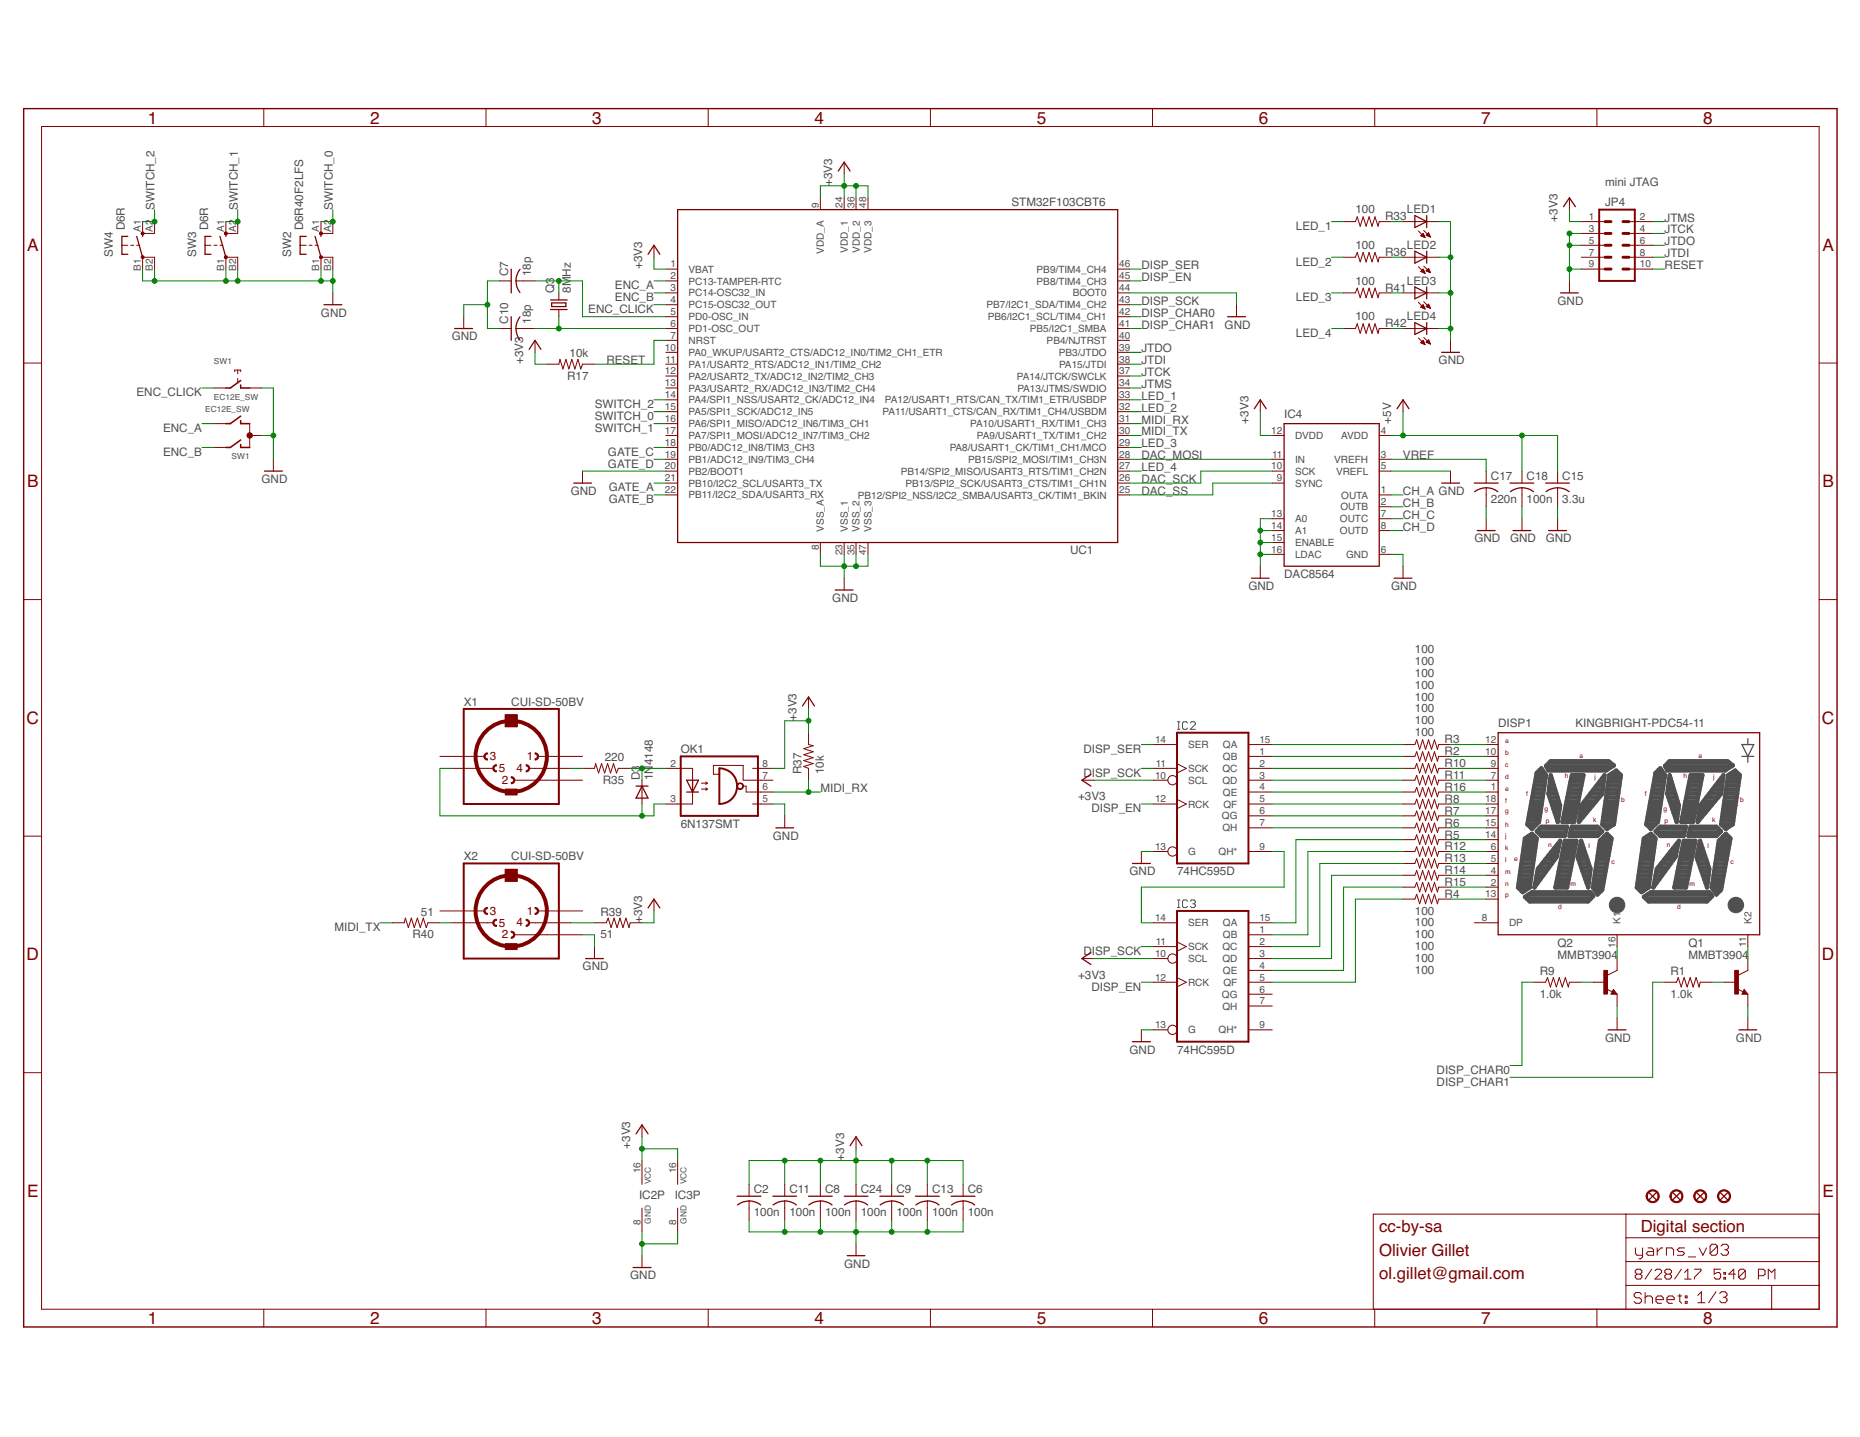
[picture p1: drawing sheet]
<svg xmlns="http://www.w3.org/2000/svg" width="279mm" height="216mm" viewBox="0 0 279 216" stroke-linecap="round" stroke-linejoin="round" font-family="sans-serif">
<defs><g id="words">
<g font-size="2.6" fill="#800000">
<text x="22.2" y="18.6">1</text>
<text x="55.6" y="18.6">2</text>
<text x="89" y="18.6">3</text>
<text x="122.3" y="18.6">4</text>
<text x="155.7" y="18.6">5</text>
<text x="189.1" y="18.6">6</text>
<text x="222.5" y="18.6">7</text>
<text x="255.9" y="18.6">8</text>
<text x="4.1" y="37.7">A</text>
<text x="273.8" y="37.7">A</text>
<text x="4.1" y="73.2">B</text>
<text x="273.8" y="73.2">B</text>
<text x="4" y="108.8">C</text>
<text x="273.7" y="108.8">C</text>
<text x="4" y="144.3">D</text>
<text x="273.7" y="144.3">D</text>
<text x="4.1" y="179.8">E</text>
<text x="273.8" y="179.8">E</text>
<text x="22.2" y="198.9">1</text>
<text x="55.6" y="198.9">2</text>
<text x="89" y="198.9">3</text>
<text x="122.3" y="198.9">4</text>
<text x="155.7" y="198.9">5</text>
<text x="189.1" y="198.9">6</text>
<text x="222.5" y="198.9">7</text>
<text x="255.9" y="198.9">8</text>
</g>
<g font-size="2.5" fill="#800000">
<text x="207.2" y="185.1">cc-by-sa</text>
<text x="246.5" y="185.1">Digital section</text>
<text x="207.2" y="188.7">Olivier Gillet</text>
<text x="207.2" y="192.2">ol.gillet@gmail.com</text>
</g>
<g font-size="1.8" fill="#505050">
<text x="125" y="27.9" transform="rotate(-90 125 27.9)">+3V3</text>
<text x="241.1" y="27.9">mini JTAG</text>
<text x="18.7" y="34.6" transform="rotate(-90 18.7 34.6)">D6R</text>
<text x="23.2" y="31.5" transform="rotate(-90 23.2 31.5)">SWITCH_2</text>
<text x="31.3" y="34.6" transform="rotate(-90 31.3 34.6)">D6R</text>
<text x="35.7" y="31.5" transform="rotate(-90 35.7 31.5)">SWITCH_1</text>
<text x="45.5" y="34.6" transform="rotate(-90 45.5 34.6)">D6R40F2LFS</text>
<text x="50" y="31.5" transform="rotate(-90 50 31.5)">SWITCH_0</text>
<text x="151.9" y="31">STM32F103CBT6</text>
<text x="194.7" y="34.5">LED_1</text>
<text x="203.6" y="32">100</text>
<text x="208.1" y="33.1">R33</text>
<text x="211.3" y="32">LED1</text>
<text x="234" y="33.3" transform="rotate(-90 234 33.3)">+3V3</text>
<text x="241.1" y="31">JP4</text>
<text x="250" y="35.1">JTCK</text>
<text x="250" y="33.3">JTMS</text>
<text x="17" y="38.6" transform="rotate(-90 17 38.6)">SW4</text>
<text x="29.5" y="38.6" transform="rotate(-90 29.5 38.6)">SW3</text>
<text x="43.8" y="38.6" transform="rotate(-90 43.8 38.6)">SW2</text>
<text x="76.3" y="41.5" transform="rotate(-90 76.3 41.5)">C7</text>
<text x="79.7" y="41.5" transform="rotate(-90 79.7 41.5)">18p</text>
<text x="96.4" y="40.4" transform="rotate(-90 96.4 40.4)">+3V3</text>
<text x="171.5" y="40.4">DISP_SER</text>
<text x="194.7" y="39.9">LED_2</text>
<text x="203.6" y="37.4">100</text>
<text x="208.1" y="38.5">R36</text>
<text x="211.3" y="37.4">LED2</text>
<text x="250" y="40.4">RESET</text>
<text x="250" y="38.6">JTDI</text>
<text x="250" y="36.9">JTDO</text>
<text x="48.2" y="47.6">GND</text>
<text x="83.2" y="44" transform="rotate(-90 83.2 44)">Q3</text>
<text x="85.7" y="44" transform="rotate(-90 85.7 44)">8MHz</text>
<text x="88.4" y="47">ENC_CLICK</text>
<text x="92.4" y="43.5">ENC_A</text>
<text x="92.4" y="45.2">ENC_B</text>
<text x="171.5" y="45.8">DISP_SCK</text>
<text x="171.5" y="42.2">DISP_EN</text>
<text x="171.5" y="47.6">DISP_CHAR0</text>
<text x="194.7" y="45.2">LED_3</text>
<text x="203.6" y="42.8">100</text>
<text x="208.1" y="43.8">R41</text>
<text x="211.3" y="42.7">LED3</text>
<text x="234" y="45.8">GND</text>
<text x="67.9" y="51.1">GND</text>
<text x="76.3" y="48.6" transform="rotate(-90 76.3 48.6)">C10</text>
<text x="79.7" y="48.6" transform="rotate(-90 79.7 48.6)">18p</text>
<text x="85.6" y="53.6">10k</text>
<text x="171.5" y="49.4">DISP_CHAR1</text>
<text x="171.5" y="52.9">JTDO</text>
<text x="184" y="49.4">GND</text>
<text x="194.7" y="50.6">LED_4</text>
<text x="203.6" y="48.1">100</text>
<text x="208.1" y="49.2">R42</text>
<text x="211.3" y="48.1">LED4</text>
<text x="20.5" y="59.5">ENC_CLICK</text>
<text x="78.6" y="54.7" transform="rotate(-90 78.6 54.7)">+3V3</text>
<text x="85.2" y="57">R17</text>
<text x="91.1" y="54.7">RESET</text>
<text x="171.5" y="54.7">JTDI</text>
<text x="171.5" y="56.5">JTCK</text>
<text x="171.5" y="58.3">JTMS</text>
<text x="216.1" y="54.7">GND</text>
<text x="24.5" y="64.9">ENC_A</text>
<text x="89.3" y="61.3">SWITCH_2</text>
<text x="89.3" y="64.9">SWITCH_1</text>
<text x="89.3" y="63.1">SWITCH_0</text>
<text x="171.5" y="63.6">MIDI_RX</text>
<text x="171.5" y="65.4">MIDI_TX</text>
<text x="171.5" y="61.9">LED_2</text>
<text x="171.5" y="60.1">LED_1</text>
<text x="187.5" y="63.6" transform="rotate(-90 187.5 63.6)">+3V3</text>
<text x="192.9" y="62.8">IC4</text>
<text x="209" y="63.6" transform="rotate(-90 209 63.6)">+5V</text>
<text x="24.5" y="68.5">ENC_B</text>
<text x="91.3" y="68.5">GATE_C</text>
<text x="91.3" y="70.3">GATE_D</text>
<text x="171.5" y="69">DAC_MOSI</text>
<text x="171.5" y="70.8">LED_4</text>
<text x="171.5" y="67.2">LED_3</text>
<text x="210.8" y="69">VREF</text>
<text x="39.3" y="72.6">GND</text>
<text x="85.7" y="74.4">GND</text>
<text x="91.4" y="73.8">GATE_A</text>
<text x="91.4" y="75.6">GATE_B</text>
<text x="171.5" y="74.4">DAC_SS</text>
<text x="171.5" y="72.6">DAC_SCK</text>
<text x="210.8" y="74.4">CH_A GND</text>
<text x="210.8" y="76.1">CH_B</text>
<text x="210.8" y="77.9">CH_C</text>
<text x="224" y="75.5">220n</text>
<text x="224" y="72.1">C17</text>
<text x="229.3" y="75.5">100n</text>
<text x="229.3" y="72.1">C18</text>
<text x="234.7" y="75.5">3.3u</text>
<text x="234.7" y="72.1">C15</text>
<text x="160.7" y="83.3">UC1</text>
<text x="210.8" y="79.7">CH_D</text>
<text x="221.5" y="81.5">GND</text>
<text x="226.8" y="81.5">GND</text>
<text x="232.2" y="81.5">GND</text>
<text x="187.5" y="88.6">GND</text>
<text x="192.9" y="86.9">DAC8564</text>
<text x="209" y="88.6">GND</text>
<text x="125" y="90.4">GND</text>
<text x="212.5" y="101.7">100</text>
<text x="212.5" y="99.9">100</text>
<text x="212.5" y="98.1">100</text>
<text x="69.7" y="106.1">X1</text>
<text x="76.8" y="106.1">CUI-SD-50BV</text>
<text x="212.5" y="107">100</text>
<text x="212.5" y="105.3">100</text>
<text x="212.5" y="103.5">100</text>
<text x="102.2" y="113.2">OK1</text>
<text x="119.7" y="108.3" transform="rotate(-90 119.7 108.3)">+3V3</text>
<text x="162.8" y="113.1">DISP_SER</text>
<text x="212.5" y="110.6">100</text>
<text x="212.5" y="108.8">100</text>
<text x="217" y="111.7">R3</text>
<text x="217" y="113.5">R2</text>
<text x="225" y="109.2">DISP1</text>
<text x="236.6" y="109.2">KINGBRIGHT-PDC54-11</text>
<text x="90.5" y="117.7">R35</text>
<text x="90.8" y="114.4">220</text>
<text x="96.1" y="117.2" transform="rotate(-90 96.1 117.2)">D3</text>
<text x="98.1" y="117.2" transform="rotate(-90 98.1 117.2)">1N</text>
<text x="98.1" y="115" transform="rotate(-90 98.1 115)">4148</text>
<text x="120.4" y="116.3" transform="rotate(-90 120.4 116.3)">R37</text>
<text x="123.2" y="119">MIDI_RX</text>
<text x="123.8" y="116.3" transform="rotate(-90 123.8 116.3)">10k</text>
<text x="162.8" y="116.7">DISP_SCK</text>
<text x="217" y="115.3">R10</text>
<text x="217" y="117.1">R11</text>
<text x="217" y="118.8">R16</text>
<text x="102.2" y="124.4">6N137SMT</text>
<text x="162" y="120.3">+3V3</text>
<text x="163.9" y="122">DISP_EN</text>
<text x="217" y="120.6">R8</text>
<text x="217" y="122.4">R7</text>
<text x="217" y="124.2">R6</text>
<text x="217" y="126">R5</text>
<text x="69.7" y="129.3">X2</text>
<text x="76.8" y="129.3">CUI-SD-50BV</text>
<text x="116.1" y="126.2">GND</text>
<text x="169.7" y="131.5">GND</text>
<text x="176.8" y="131.5">74HC595D</text>
<text x="217" y="127.8">R12</text>
<text x="217" y="129.6">R13</text>
<text x="217" y="131.3">R14</text>
<text x="63.2" y="137.6">51</text>
<text x="90.2" y="137.6">R39</text>
<text x="212.5" y="137.4">100</text>
<text x="217" y="133.1">R15</text>
<text x="217" y="134.9">R4</text>
<text x="50.2" y="139.9">MIDI_TX</text>
<text x="62" y="141">R40</text>
<text x="90.2" y="141">51</text>
<text x="96.4" y="138.7" transform="rotate(-90 96.4 138.7)">+3V3</text>
<text x="162.8" y="143.5">DISP_SCK</text>
<text x="212.5" y="141">100</text>
<text x="212.5" y="139.2">100</text>
<text x="212.5" y="142.8">100</text>
<text x="234" y="142.2">Q2</text>
<text x="253.6" y="142.2">Q1</text>
<text x="87.5" y="145.8">GND</text>
<text x="162" y="147">+3V3</text>
<text x="163.9" y="148.8">DISP_EN</text>
<text x="212.5" y="146.3">100</text>
<text x="212.5" y="144.5">100</text>
<text x="231.3" y="149.9">1.0k</text>
<text x="231.3" y="146.5">R9</text>
<text x="234" y="144">MMBT3904</text>
<text x="250.9" y="149.9">1.0k</text>
<text x="250.9" y="146.5">R1</text>
<text x="253.6" y="144">MMBT3904</text>
<text x="169.7" y="158.3">GND</text>
<text x="176.8" y="158.3">74HC595D</text>
<text x="215.8" y="161.3">DISP_CHAR0</text>
<text x="241.1" y="156.5">GND</text>
<text x="260.8" y="156.5">GND</text>
<text x="215.8" y="163.1">DISP_CHAR1</text>
<text x="94.7" y="172.6" transform="rotate(-90 94.7 172.6)">+3V3</text>
<text x="113.2" y="179.3">C2</text>
<text x="118.6" y="179.3">C11</text>
<text x="123.9" y="179.3">C8</text>
<text x="126.8" y="174.4" transform="rotate(-90 126.8 174.4)">+3V3</text>
<text x="129.3" y="179.3">C24</text>
<text x="134.7" y="179.3">C9</text>
<text x="140" y="179.3">C13</text>
<text x="145.4" y="179.3">C6</text>
<text x="96" y="180.2">IC2P</text>
<text x="101.4" y="180.2">IC3P</text>
<text x="113.2" y="182.7">100n</text>
<text x="118.6" y="182.7">100n</text>
<text x="123.9" y="182.7">100n</text>
<text x="129.3" y="182.7">100n</text>
<text x="134.7" y="182.7">100n</text>
<text x="140" y="182.7">100n</text>
<text x="145.4" y="182.7">100n</text>
<text x="126.8" y="190.4">GND</text>
<text x="94.7" y="192.2">GND</text>
</g>
<g font-size="1.8" fill="#800000">
<text x="73.6" y="114.2">3</text>
<text x="74.9" y="116.1">5</text>
<text x="75.4" y="117.8">2</text>
<text x="77.6" y="116">4</text>
<text x="79.1" y="114.2">1</text>
<text x="73.6" y="137.4">3</text>
<text x="79.1" y="137.4">1</text>
<text x="74.9" y="139.3">5</text>
<text x="75.4" y="141">2</text>
<text x="77.6" y="139.2">4</text>
</g>
<g font-size="1.5" fill="#505050">
<text x="21.2" y="34.8" transform="rotate(-90 21.2 34.8)">A1</text>
<text x="23" y="34.8" transform="rotate(-90 23 34.8)">A2</text>
<text x="33.7" y="34.8" transform="rotate(-90 33.7 34.8)">A1</text>
<text x="35.5" y="34.8" transform="rotate(-90 35.5 34.8)">A2</text>
<text x="48" y="34.8" transform="rotate(-90 48 34.8)">A1</text>
<text x="49.8" y="34.8" transform="rotate(-90 49.8 34.8)">A2</text>
<text x="123" y="31.2" transform="rotate(-90 123 31.2)">9</text>
<text x="126.6" y="31.2" transform="rotate(-90 126.6 31.2)">24</text>
<text x="128.3" y="31.2" transform="rotate(-90 128.3 31.2)">36</text>
<text x="130.1" y="31.2" transform="rotate(-90 130.1 31.2)">48</text>
<text x="238.6" y="34.8">3</text>
<text x="238.6" y="33">1</text>
<text x="246.3" y="34.8">4</text>
<text x="246.3" y="33">2</text>
<text x="21.2" y="40.7" transform="rotate(-90 21.2 40.7)">B1</text>
<text x="23" y="40.7" transform="rotate(-90 23 40.7)">B2</text>
<text x="33.7" y="40.7" transform="rotate(-90 33.7 40.7)">B1</text>
<text x="35.5" y="40.7" transform="rotate(-90 35.5 40.7)">B2</text>
<text x="48" y="40.7" transform="rotate(-90 48 40.7)">B1</text>
<text x="49.8" y="40.7" transform="rotate(-90 49.8 40.7)">B2</text>
<text x="100.7" y="40.2">1</text>
<text x="100.7" y="42">2</text>
<text x="103.4" y="41">VBAT</text>
<text x="123.8" y="38.2" transform="rotate(-90 123.8 38.2)">VDD_A</text>
<text x="127.3" y="38" transform="rotate(-90 127.3 38)">VDD_1</text>
<text x="129.1" y="38" transform="rotate(-90 129.1 38)">VDD_2</text>
<text x="130.9" y="38" transform="rotate(-90 130.9 38)">VDD_3</text>
<text x="155.7" y="41">PB9/TIM4_CH4</text>
<text x="168.1" y="40.2">46</text>
<text x="168.1" y="42">45</text>
<text x="238.6" y="40.2">9</text>
<text x="238.6" y="38.4">7</text>
<text x="238.6" y="36.6">5</text>
<text x="246.3" y="40.2">10</text>
<text x="246.3" y="38.4">8</text>
<text x="246.3" y="36.6">6</text>
<text x="100.7" y="43.8">3</text>
<text x="100.7" y="45.5">4</text>
<text x="100.7" y="47.3">5</text>
<text x="103.4" y="42.8">PC13-TAMPER-RTC</text>
<text x="103.4" y="44.5">PC14-OSC32_IN</text>
<text x="103.4" y="46.3">PC15-OSC32_OUT</text>
<text x="148.2" y="46.3">PB7/I2C1_SDA/TIM4_CH2</text>
<text x="155.7" y="42.8">PB8/TIM4_CH3</text>
<text x="161.1" y="44.5">BOOT0</text>
<text x="168.1" y="45.5">43</text>
<text x="168.1" y="47.3">42</text>
<text x="168.1" y="43.8">44</text>
<text x="99.9" y="52.7">10</text>
<text x="100.7" y="49.1">6</text>
<text x="100.7" y="50.9">7</text>
<text x="103.4" y="53.5">PA0_WKUP/USART2_CTS/ADC12_IN0/TIM2_CH1_ETR</text>
<text x="103.4" y="49.9">PD1-OSC_OUT</text>
<text x="103.4" y="51.7">NRST</text>
<text x="103.4" y="48.1">PD0-OSC_IN</text>
<text x="148.4" y="48.1">PB6/I2C1_SCL/TIM4_CH1</text>
<text x="154.7" y="49.9">PB5/I2C1_SMBA</text>
<text x="157.2" y="51.7">PB4/NJTRST</text>
<text x="159.1" y="53.5">PB3/JTDO</text>
<text x="168.1" y="49.1">41</text>
<text x="168.1" y="50.9">40</text>
<text x="168.1" y="52.7">39</text>
<text x="99.9" y="56.3">12</text>
<text x="99.9" y="58">13</text>
<text x="99.9" y="59.8">14</text>
<text x="100" y="54.5">11</text>
<text x="103.4" y="55.3">PA1/USART2_RTS/ADC12_IN1/TIM2_CH2</text>
<text x="103.4" y="57">PA2/USART2_TX/ADC12_IN2/TIM2_CH3</text>
<text x="103.4" y="58.8">PA3/USART2_RX/ADC12_IN3/TIM2_CH4</text>
<text x="152.7" y="57">PA14/JTCK/SWCLK</text>
<text x="152.8" y="58.8">PA13/JTMS/SWDIO</text>
<text x="159.1" y="55.3">PA15/JTDI</text>
<text x="168.1" y="54.5">38</text>
<text x="168.1" y="59.8">33</text>
<text x="168.1" y="58">34</text>
<text x="168.1" y="56.3">37</text>
<text x="99.9" y="63.4">16</text>
<text x="99.9" y="65.2">17</text>
<text x="99.9" y="61.6">15</text>
<text x="103.4" y="64.2">PA6/SPI1_MISO/ADC12_IN6/TIM3_CH1</text>
<text x="103.4" y="66">PA7/SPI1_MOSI/ADC12_IN7/TIM3_CH2</text>
<text x="103.4" y="60.6">PA4/SPI1_NSS/USART2_CK/ADC12_IN4</text>
<text x="103.4" y="62.4">PA5/SPI1_SCK/ADC12_IN5</text>
<text x="132.6" y="62.4">PA11/USART1_CTS/CAN_RX/TIM1_CH4/USBDM</text>
<text x="132.9" y="60.6">PA12/USART1_RTS/CAN_TX/TIM1_ETR/USBDP</text>
<text x="145.8" y="64.2">PA10/USART1_RX/TIM1_CH3</text>
<text x="146.7" y="66">PA9/USART1_TX/TIM1_CH2</text>
<text x="168.1" y="61.6">32</text>
<text x="168.1" y="63.4">31</text>
<text x="168.1" y="65.2">30</text>
<text x="191" y="65.2">12</text>
<text x="194.5" y="66">DVDD</text>
<text x="201.5" y="66">AVDD</text>
<text x="207.4" y="65.2">4</text>
<text x="99.9" y="68.8">19</text>
<text x="99.9" y="70.5">20</text>
<text x="99.9" y="67">18</text>
<text x="103.4" y="69.5">PB1/ADC12_IN9/TIM3_CH4</text>
<text x="103.4" y="71.3">PB2/BOOT1</text>
<text x="103.4" y="67.8">PB0/ADC12_IN8/TIM3_CH3</text>
<text x="135.3" y="71.3">PB14/SPI2_MISO/USART3_RTS/TIM1_CH2N</text>
<text x="142.7" y="67.8">PA8/USART1_CK/TIM1_CH1/MCO</text>
<text x="145.5" y="69.5">PB15/SPI2_MOSI/TIM1_CH3N</text>
<text x="168.1" y="67">29</text>
<text x="168.1" y="68.8">28</text>
<text x="168.1" y="70.5">27</text>
<text x="191" y="70.5">10</text>
<text x="191.1" y="68.8">11</text>
<text x="194.5" y="69.5">IN</text>
<text x="194.5" y="71.3">SCK</text>
<text x="200.4" y="69.5">VREFH</text>
<text x="200.7" y="71.3">VREFL</text>
<text x="207.4" y="68.8">3</text>
<text x="207.4" y="70.5">5</text>
<text x="99.9" y="72.3">21</text>
<text x="99.9" y="74.1">22</text>
<text x="103.4" y="73.1">PB10/I2C2_SCL/USART3_TX</text>
<text x="103.4" y="74.9">PB11/I2C2_SDA/USART3_RX</text>
<text x="128.9" y="74.9">PB12/SPI2_NSS/I2C2_SMBA/USART3_CK/TIM1_BKIN</text>
<text x="136" y="73.1">PB13/SPI2_SCK/USART3_CTS/TIM1_CH1N</text>
<text x="168.1" y="72.3">26</text>
<text x="168.1" y="74.1">25</text>
<text x="191" y="77.7">13</text>
<text x="191.8" y="72.3">9</text>
<text x="194.5" y="73.1">SYNC</text>
<text x="201.4" y="76.7">OUTB</text>
<text x="201.5" y="74.9">OUTA</text>
<text x="207.4" y="75.9">2</text>
<text x="207.4" y="74.1">1</text>
<text x="207.4" y="77.7">7</text>
<text x="123" y="82.6" transform="rotate(-90 123 82.6)">8</text>
<text x="123.8" y="79.9" transform="rotate(-90 123.8 79.9)">VSS_A</text>
<text x="126.6" y="83.4" transform="rotate(-90 126.6 83.4)">23</text>
<text x="127.3" y="79.9" transform="rotate(-90 127.3 79.9)">VSS_1</text>
<text x="128.3" y="83.4" transform="rotate(-90 128.3 83.4)">35</text>
<text x="129.1" y="79.9" transform="rotate(-90 129.1 79.9)">VSS_2</text>
<text x="130.1" y="83.4" transform="rotate(-90 130.1 83.4)">47</text>
<text x="130.9" y="79.9" transform="rotate(-90 130.9 79.9)">VSS_3</text>
<text x="191" y="83">16</text>
<text x="191" y="81.3">15</text>
<text x="191" y="79.5">14</text>
<text x="194.5" y="83.8">LDAC</text>
<text x="194.5" y="82">ENABLE</text>
<text x="194.5" y="78.5">A0</text>
<text x="194.5" y="80.3">A1</text>
<text x="201.3" y="78.5">OUTC</text>
<text x="201.3" y="80.3">OUTD</text>
<text x="202.2" y="83.8">GND</text>
<text x="207.4" y="83">6</text>
<text x="207.4" y="79.5">8</text>
<text x="173.5" y="111.6">14</text>
<text x="178.5" y="112.4">SER</text>
<text x="183.7" y="112.4">QA</text>
<text x="189.2" y="113.4">1</text>
<text x="189.2" y="111.6">15</text>
<text x="223.1" y="111.6">12</text>
<text x="223.1" y="113.4">10</text>
<text x="100.7" y="115.2">2</text>
<text x="114.6" y="118.8">6</text>
<text x="114.6" y="115.2">8</text>
<text x="114.6" y="117">7</text>
<text x="173.5" y="117">10</text>
<text x="173.6" y="115.2">11</text>
<text x="178.5" y="117.8">SCL</text>
<text x="178.5" y="116">SCK</text>
<text x="183.6" y="116">QC</text>
<text x="183.6" y="117.8">QD</text>
<text x="183.7" y="114.2">QB</text>
<text x="183.7" y="119.6">QE</text>
<text x="189.2" y="115.2">2</text>
<text x="189.2" y="117">3</text>
<text x="189.2" y="118.8">4</text>
<text x="224" y="115.2">9</text>
<text x="224" y="117">7</text>
<text x="224" y="118.8">1</text>
<text x="100.7" y="120.5">3</text>
<text x="114.6" y="120.5">5</text>
<text x="173.5" y="120.5">12</text>
<text x="178.5" y="121.3">RCK</text>
<text x="183.6" y="123.1">QG</text>
<text x="183.6" y="124.9">QH</text>
<text x="183.8" y="121.3">QF</text>
<text x="189.2" y="120.5">5</text>
<text x="189.2" y="122.3">6</text>
<text x="189.2" y="124.1">7</text>
<text x="223.1" y="120.5">18</text>
<text x="223.1" y="122.3">17</text>
<text x="223.1" y="124.1">15</text>
<text x="223.1" y="125.9">14</text>
<text x="173.5" y="127.7">13</text>
<text x="178.5" y="128.5">G</text>
<text x="183.1" y="128.5">QH*</text>
<text x="189.2" y="127.7">9</text>
<text x="224" y="127.7">6</text>
<text x="224" y="131.3">4</text>
<text x="224" y="129.5">5</text>
<text x="223.1" y="134.8">13</text>
<text x="224" y="133">2</text>
<text x="173.5" y="143.8">10</text>
<text x="173.5" y="138.4">14</text>
<text x="173.6" y="142">11</text>
<text x="178.5" y="142.8">SCK</text>
<text x="178.5" y="139.2">SER</text>
<text x="183.6" y="142.8">QC</text>
<text x="183.7" y="141">QB</text>
<text x="183.7" y="139.2">QA</text>
<text x="189.2" y="140.2">1</text>
<text x="189.2" y="142">2</text>
<text x="189.2" y="143.8">3</text>
<text x="189.2" y="138.4">15</text>
<text x="222.6" y="138.4">8</text>
<text x="226.7" y="139.2">DP</text>
<text x="242.7" y="142.4" transform="rotate(-90 242.7 142.4)">16</text>
<text x="243.4" y="138.8" transform="rotate(-90 243.4 138.8)">K1</text>
<text x="262.3" y="142.3" transform="rotate(-90 262.3 142.3)">11</text>
<text x="263.1" y="138.8" transform="rotate(-90 263.1 138.8)">K2</text>
<text x="173.5" y="147.3">12</text>
<text x="178.5" y="144.5">SCL</text>
<text x="178.5" y="148.1">RCK</text>
<text x="183.6" y="149.9">QG</text>
<text x="183.6" y="144.6">QD</text>
<text x="183.7" y="146.3">QE</text>
<text x="183.8" y="148.1">QF</text>
<text x="189.2" y="145.5">4</text>
<text x="189.2" y="147.3">5</text>
<text x="189.2" y="149.1">6</text>
<text x="173.5" y="154.5">13</text>
<text x="178.5" y="155.3">G</text>
<text x="183.1" y="155.3">QH*</text>
<text x="183.6" y="151.7">QH</text>
<text x="189.2" y="150.9">7</text>
<text x="189.2" y="154.5">9</text>
<text x="96.2" y="176.3" transform="rotate(-90 96.2 176.3)">16</text>
<text x="101.6" y="176.3" transform="rotate(-90 101.6 176.3)">16</text>
<text x="96.2" y="184" transform="rotate(-90 96.2 184)">8</text>
<text x="101.6" y="184" transform="rotate(-90 101.6 184)">8</text>
</g>
<g font-size="1.2" fill="#505050">
<text x="32.1" y="54.7">SW1</text>
<text x="30.8" y="61.9">EC12E_SW</text>
<text x="32.1" y="60.1">EC12E_SW</text>
<text x="34.8" y="69">SW1</text>
<text x="97.8" y="177.9" transform="rotate(-90 97.8 177.9)">VCC</text>
<text x="103.1" y="177.9" transform="rotate(-90 103.1 177.9)">VCC</text>
<text x="97.8" y="183.8" transform="rotate(-90 97.8 183.8)">GND</text>
<text x="103.1" y="183.8" transform="rotate(-90 103.1 183.8)">GND</text>
</g>
<g font-size="1" fill="#800000">
<text x="226.1" y="111.7">a</text>
<text x="226.1" y="113.5">b</text>
<text x="237.3" y="113.8">a</text>
<text x="255.1" y="113.8">a</text>
<text x="226.1" y="115.3">c</text>
<text x="226.1" y="117">d</text>
<text x="226.1" y="118.8">e</text>
<text x="229.2" y="119.6">f</text>
<text x="235" y="116.9">h</text>
<text x="239.5" y="117">j</text>
<text x="247.1" y="119.6">f</text>
<text x="252.9" y="116.9">h</text>
<text x="257.4" y="117">j</text>
<text x="226.1" y="120.6">f</text>
<text x="226.1" y="122.2">g</text>
<text x="226.1" y="124.2">h</text>
<text x="226.1" y="126">j</text>
<text x="232" y="121.9">g</text>
<text x="232.2" y="123.7">p</text>
<text x="239.3" y="123.5">k</text>
<text x="243.5" y="120.5">b</text>
<text x="249.9" y="121.9">g</text>
<text x="250" y="123.7">p</text>
<text x="257.2" y="123.5">k</text>
<text x="261.4" y="120.5">b</text>
<text x="226.1" y="127.8">k</text>
<text x="226.1" y="131.3">m</text>
<text x="226.1" y="129.5">l</text>
<text x="227.5" y="129.4">e</text>
<text x="232.5" y="127.2">n</text>
<text x="238.6" y="127.4">l</text>
<text x="242.1" y="129.8">c</text>
<text x="250.4" y="127.2">n</text>
<text x="256.5" y="127.4">l</text>
<text x="260" y="129.8">c</text>
<text x="226.1" y="133.1">n</text>
<text x="226.1" y="134.7">p</text>
<text x="234.1" y="136.5">d</text>
<text x="235.9" y="133.1">m</text>
<text x="251.9" y="136.5">d</text>
<text x="253.8" y="133.1">m</text>
</g>
</g></defs>
<path d="M261.7 111.9h1.7l-.8 1.7zM261.7 113.6h1.7M262.6 111v.9M262.6 113.6v.9" fill="none" stroke="#505050" stroke-width=".19"/>
<g fill="#505050" stroke="#505050" stroke-width=".15">
<circle cx="242.9" cy="136" r="1.16"/>
<circle cx="260.8" cy="136" r="1.16"/>
</g>
<g fill="none" stroke="#505050" stroke-width=".63">
<path d="M230.2 119.8h1.5M230.3 119.2h1.5M230.4 118.6h1.5M230.5 118h1.5M230.6 117.5h1.5M230.7 116.9h1.5M230.8 116.3h1.3M231.2 115.7h.5M231.5 115.4l.7 1.1-1 7-1.1 1-.7-.7 1.4-7.7zM232.3 115.1h10M232.6 115.7h8.8M232.6 119.2h1.2"/>
<path d="M232.7 118.6h.9M232.7 118h.7M232.8 114.5h9.1M232.8 119.8h1.2M232.8 117.5h.5M232.9 116.9h.2M232.9 114.4h8.7l.8 .6-1.1 .8h-8.7l-.4-.7zM232.9 116.5l1.5 4.5-.4 2.5-1.4-4.2zM235.4 119.8h1.8M235.6 119.2h1.7M235.7 118.6h1.7M235.8 118h1.8"/>
<path d="M235.9 117.5h1.8M236 116.9h1.8M236.1 116.5h1.8l-1.4 7h-1.8zM238.5 119.8h1.7M238.9 119.2h1.8M239.4 118.6h1.3M239.8 118h1M240.3 117.5h.6M240.7 116.9h.3M241 116.5l-.3 2.8-3.5 4.2 .3-2.5zM241.3 119.8h1.7M241.3 119.2h1.8"/>
<path d="M241.4 118.6h1.8M241.5 118h1.8M241.6 117.5h1.8M241.7 116.9h1.7M241.7 116.5l1.1-.7 .7 .7-1.1 7.3-1 .7-.7-.7zM242 116.3h1.3M248 119.8h1.6M248.1 119.2h1.6M248.2 118.6h1.6M248.3 118h1.6M248.5 117.5h1.5M248.6 116.9h1.4"/>
<path d="M248.7 116.3h1.3M248.7 116.1l.7-.7 .7 1.1-1.1 7-1 1-.7-.7zM249.1 115.7h.5M250.1 115.1h10M250.4 115.7h8.8M250.5 119.2h1.2M250.5 118.6h1M250.6 118h.7M250.6 114.5h9.1M250.6 119.8h1.2M250.7 117.5h.4M250.8 116.9h.1"/>
<path d="M250.8 114.4h8.7l.8 .6-1.2 .8h-8.7l-.3-.7zM250.8 116.5l1.4 4.5-.3 2.5-1.5-4.2zM253.3 119.8h1.8M253.4 119.2h1.8M253.5 118.6h1.8M253.7 118h1.7M253.8 117.5h1.7M253.9 116.9h1.8M254 116.5h1.7l-1.4 7h-1.7zM256.3 119.8h1.8M256.8 119.2h1.8M257.2 118.6h1.4"/>
<path d="M257.7 118h1M258.1 117.5h.7M258.6 116.9h.2M258.9 116.5l-.4 2.8-3.5 4.2 .4-2.5zM259.1 119.8h1.8M259.2 119.2h1.8M259.3 118.6h1.7M259.4 118h1.7M259.5 117.5h1.7M259.5 116.9h1.8M259.6 116.5l1-.7 .7 .7-1 7.3-1.1 .7-.7-.7zM259.9 116.3h1.3"/>
<path d="M228 133.3h1.8M228.1 132.7h1.8M228.2 132.1h1.8M228.3 131.5h1.7M228.4 130.9h1.7M228.5 130.3h1.7M228.5 133.9h.5M228.5 129.8h1.8M228.6 129.2h1.8M228.7 128.6h1.8M228.8 128h1.7M228.9 127.4h1.7"/>
<path d="M229 126.8h1.7M229 126.2h1.8M229.1 126l1-.7 .7 .7-1 7.3-1.1 .7-.7-.7zM229.1 134.7l1-.7h8.8l.4 .6-.8 .8h-8.7zM229.3 135h9.7M229.5 123.9h1.3M229.5 123.3h1.7M229.5 125.6h1M229.6 134.4h9.6M229.6 122.7h1.7M229.7 122.2h1.7M229.8 121.6h1.7"/>
<path d="M230 121h1.6M230.1 124.5h.1M230.1 120.4h1.5M230.5 133.3h.1M230.6 132.7h.4M230.7 132.1h.7M230.8 131.5h1M230.8 124.9l.7-.7h3.9l-.3 1.4h-3.6zM230.9 130.9h1.3M231 125.1h4.2M231.2 130.3h1.5M231.2 124.5h4.1"/>
<path d="M231.6 129.8h1.5M232.1 129.2h1.4M232.6 128.6h1.3M233 120.4h1.1M233 128h1M233.2 121h1.1M233.3 121.6h1M233.5 127.4h.6M233.6 122.2h.6M233.7 133.3h1.7M233.7 122.7h.4M233.8 132.7h1.7"/>
<path d="M233.9 132.1h1.7M233.9 123.3h.1M233.9 126.8h.3M234 131.5h1.8M234.1 130.9h1.8M234.3 130.3h1.7M234.4 129.8h1.7M234.4 126.3l-.6 2.5-3.3 4.5 .5-2.8zM234.5 129.2h1.7M234.6 128.6h1.7M234.7 128h1.8M234.7 123.3h1.8"/>
<path d="M234.8 127.4h1.8M234.9 122.7h1.7M234.9 126.8h1.8M235 122.2h1.7M235.1 126.3h1.7l-1.4 7h-1.8zM235.1 121.6h1.8M235.2 121h1.8M235.3 120.4h1.8M235.9 125.1h4.6M236 124.5h4.3M236.1 124.2h3.9l.7 .7-.7 .7h-4.2zM237 128.6h1.3"/>
<path d="M237.1 129.2h1.4M237.2 128h.9M237.2 123.3h.1M237.3 122.7h.5M237.3 127.4h.6M237.3 129.8h1.4M237.4 122.2h.9M237.4 126.8h.3M237.4 121.6h1.4M237.5 126.3l1.4 4.2-.3 2.8-1.6-4.5zM237.5 130.3h1.4M237.6 121h1.7"/>
<path d="M237.7 130.9h1.2M237.9 131.5h.9M238 120.4h1.8M238.1 132.1h.6M238.3 132.7h.4M238.5 133.3h.1M239.3 133.3h1.4M239.4 132.7h1.5M239.5 132.1h1.5M239.5 131.5h1.6M239.6 133.9h.9M239.6 130.9h1.6"/>
<path d="M239.7 130.3h1.6M239.8 129.8h1.6M239.9 129.2h1.6M240 128.6h1.6M240.1 128h1.6M240.2 127.4h1.6M240.2 126.8h1.7M240.4 126.2h1.6M240.7 123.9h1.7M240.7 123.3h1.8M240.8 122.7h1.8M240.9 122.2h1.8"/>
<path d="M241 125.6h.8M241 121.6h1.8M241.1 121h1.7M241.2 120.4h1.7M241.3 124.5h.2M241.4 125.3l.7 .7-1.4 7.7-.7 .7-.7-1.1 1-7zM245.9 133.3h1.7M246 132.7h1.7M246.1 132.1h1.7M246.1 131.5h1.8M246.2 130.9h1.8M246.3 130.3h1.8"/>
<path d="M246.4 133.9h.5M246.4 129.8h1.8M246.5 129.2h1.7M246.6 128.6h1.7M246.7 128h1.7M246.7 127.4h1.8M246.8 126.8h1.8M246.9 126.2h1.7M246.9 134.7l1.1-.7h8.8l.4 .6-.8 .8h-8.8zM246.9 126l1.1-.7 .7 .7-1.1 7.3-1 .7-.7-.7zM247.2 135h9.6M247.3 123.9h1.3"/>
<path d="M247.4 123.3h1.7M247.4 125.6h1M247.4 134.4h9.6M247.5 122.7h1.7M247.6 122.2h1.7M247.7 121.6h1.6M247.8 121h1.6M247.9 124.5h.2M247.9 120.4h1.6M248.3 133.3h.1M248.5 132.7h.3M248.6 132.1h.7"/>
<path d="M248.7 124.9l.7-.7h3.9l-.4 1.4h-3.5zM248.7 131.5h1M248.8 130.9h1.3M248.9 125.1h4.1M249 130.3h1.5M249.1 124.5h4.1M249.5 129.8h1.5M250 129.2h1.4M250.4 128.6h1.3M250.8 120.4h1.2M250.9 128h.9M251 121h1.2"/>
<path d="M251.2 121.6h.9M251.3 127.4h.7M251.4 122.2h.7M251.5 133.3h1.8M251.6 122.7h.4M251.6 132.7h1.8M251.8 132.1h1.7M251.8 123.3h.1M251.8 126.8h.3M251.9 131.5h1.7M252 130.9h1.7M252.1 130.3h1.8"/>
<path d="M252.2 126.3l-.5 2.5-3.4 4.5 .6-2.8zM252.2 129.8h1.8M252.3 129.2h1.8M252.5 128.6h1.7M252.6 128h1.7M252.6 123.3h1.8M252.7 127.4h1.7M252.7 122.7h1.8M252.8 126.8h1.8M252.8 122.2h1.8M252.9 126.3h1.8l-1.4 7h-1.8zM252.9 121.6h1.8"/>
<path d="M253.1 121h1.7M253.2 120.4h1.8M253.7 125.1h4.7M253.9 124.5h4.2M254 124.2h3.8l.7 .7-.7 .7h-4.2zM254.9 128.6h1.2M255 129.2h1.3M255 128h.9M255.1 123.3h.1M255.1 122.7h.6M255.1 127.4h.6M255.2 129.8h1.3"/>
<path d="M255.2 122.2h1M255.3 126.8h.2M255.3 121.6h1.3M255.4 126.3l1.4 4.2-.4 2.8-1.6-4.5zM255.4 130.3h1.3M255.4 121h1.7M255.6 130.9h1.1M255.8 131.5h.9M255.9 120.4h1.7M256 132.1h.6M256.2 132.7h.3M256.4 133.3h.1"/>
<path d="M257.2 133.3h1.4M257.2 132.7h1.5M257.3 132.1h1.5M257.4 131.5h1.5M257.5 133.9h.9M257.5 130.9h1.5M257.6 130.3h1.5M257.7 129.8h1.5M257.8 129.2h1.6M257.9 128.6h1.6M257.9 128h1.7M258 127.4h1.7"/>
<path d="M258.1 126.8h1.7M258.3 126.2h1.6M258.6 123.9h1.6M258.6 123.3h1.8M258.7 122.7h1.8M258.8 122.2h1.7M258.8 125.6h.8M258.9 121.6h1.7M259 121h1.7M259 120.4h1.8M259.2 124.5h.2M259.2 125.3l.7 .7-1.4 7.7-.7 .7-.7-1.1 1.1-7z"/>
</g>
<path d="M176.9 109.6h.3M176.9 108.4h.3M177.1 108.4v1.2M178.4 108.6l-.2-.2h-.4l-.2 .2v.8l.2 .2h.4l.2-.2M178.8 108.6l.2-.2h.4l.2 .2v.2l-.8 .8h.8M176.9 136.4h.3M176.9 135.2h.3M177.1 135.2v1.2M178.4 135.4l-.2-.2h-.4l-.2 .2v.8l.2 .2h.4l.2-.2M178.8 135.4l.2-.2h.4l.2 .2v.2l-.2 .2M179.2 135.8h.2M179.4 135.8l.2 .2v.2l-.2 .2h-.4l-.2-.2" fill="none" stroke="#505050" stroke-width=".15"/>
<g fill="none" stroke="#800000" stroke-width=".15">
<path d="M6.2 19h267.1v177.7h-267.1zM39.6 16.3v2.7M73 16.3v2.7M106.4 16.3v2.7M139.8 16.3v2.7M173.1 16.3v2.7M206.5 16.3v2.7M239.9 16.3v2.7M18.3 36.9h.9M19.6 36.9h.5M20.5 36.9h.5M21.4 33.3v1.8h1.8v-1.8"/>
<path d="M30.8 36.9h.9M32.2 36.9h.4M33 36.9h.5M33.9 33.3v1.8h1.8v-1.8M45.1 36.9h.9M46.4 36.9h.5M47.3 36.9h.5M48.2 33.3v1.8h1.8v-1.8M98.2 36.9v1.8M123.2 29.7v1.8M126.8 24.4v1.7M126.8 29.7v1.8"/>
<path d="M128.6 29.7v1.8M130.4 29.7v1.8M201.8 38.7h1.8l.3-.8 .4 1.4 .5-1.4 .4 1.4 .5-1.4 .4 1.4 .4-1.4 .5 1.4 .2-.6h1.8M201.8 33.3h1.8l.3-.7 .4 1.4 .5-1.4 .4 1.4 .5-1.4 .4 1.4 .4-1.4 .5 1.4 .2-.7h1.8M210.8 38.7h5.3M210.8 33.3h5.3M213.1 34.7l1 1M213.4 35.4l.4-.3 .3 .6zM213.5 35.4h.5M213.5 35.4h.4M213.6 35.3h.3M213.6 35.5h.4"/>
<path d="M213.6 35.2h.2M213.7 35.1h.1M213.8 35.6h.2M213.9 34.6l1 1M213.9 40l1 1M214 35.7h.1M214.3 35.4h.5M214.3 35.3h.4M214.4 35.2h.3M214.4 35.1h.3M214.5 35.4h.3M214.5 35.1h.1"/>
<path d="M214.6 35l-.4 .3 .7 .3M214.6 35l.3 .6M214.6 35h.1M214.7 35.5h.1M214.8 35.6h.1M235.8 29.7v1.8M237.5 36.9h3.6M237.5 35.1h3.6M237.5 38.7h3.6M237.5 33.3h3.6M244.7 36.9h3.6M244.7 35.1h3.6"/>
<path d="M244.7 38.7h3.6M244.7 33.3h3.6M3.6 54.5h2.6M21.4 40.4v-1.7h1.8v1.7M32.2 58.3h1.7M33.9 40.4v-1.7h1.8v1.7M35.3 55.8v-.2h.9v.2M35.7 55.6v.6M35.7 56.9v.5M37.5 58.3h1.8M48.2 40.4v-1.7h1.8v1.7M50 44v1.8"/>
<path d="M69.7 47.6v1.8M75 49.4h1.8M75 42.2h1.8M77.5 49.4h2.9M77.5 42.2h2.9M80.4 51.1v1.8M82.1 54.7h1.8l.2-.7 .5 1.4 .4-1.4 .4 1.4 .5-1.4 .5 1.4 .4-1.4 .4 1.4 .3-.7h1.8M83.9 44v1.1M83.9 46.5v1.1M100 49.4h1.8M100 51.1h1.8M100 45.8h1.8"/>
<path d="M100 40.4h1.8M100 47.6h1.8M100 54.7h1.8M100 56.5h1.8M100 58.3h1.8M100 52.9h1.8M100 42.2h1.8M100 44h1.8M167.9 49.4h1.8M167.9 51.1h1.8M167.9 45.8h1.8M167.9 40.4h1.8"/>
<path d="M167.9 47.6h1.8M167.9 54.7h1.8M167.9 56.5h1.8M167.9 58.3h1.8M167.9 52.9h1.8M167.9 42.2h1.8M167.9 44h1.8M185.7 45.8v1.8M201.8 49.4h1.8l.3-.8 .4 1.5 .5-1.5 .4 1.5 .5-1.5 .4 1.5 .4-1.5 .5 1.5 .2-.7h1.8M201.8 44h1.8l.3-.7 .4 1.4 .5-1.4 .4 1.4 .5-1.4 .4 1.4 .4-1.4 .5 1.4 .2-.7h1.8M210.8 49.4h5.3M210.8 44h5.3"/>
<path d="M213.1 40.1l1 1M213.1 45.4l1 1M213.1 50.8l1 1M213.4 46.1l.4-.3 .3 .6zM213.4 51.5l.7 .3M213.4 51.5l.4-.4 .3 .7M213.4 51.5h.5M213.4 40.8h.6M213.4 46.1h.5M213.5 40.7h.4M213.5 46.1h.4M213.5 51.4h.4"/>
<path d="M213.6 40.6h.3M213.6 46h.3M213.6 51.4h.3M213.6 40.9h.4M213.6 46.2h.4M213.6 51.6h.4M213.7 40.6h.1M213.7 45.9h.1M213.7 51.3h.1M213.7 40.5h.1M213.7 45.8h.1M213.7 51.2h.1"/>
<path d="M213.8 40.4l.3 .7-.7-.3zM213.8 46.3h.2M213.8 51.6h.2M213.8 40.9h.2M213.9 45.3l1 1M213.9 50.7l1 1M214 51.7h.1M214 41h.1M214 46.4h.1M214.2 46.1l.4-.4 .3 .6zM214.2 51.4l.4-.3 .3 .6zM214.3 46.1h.5"/>
<path d="M214.3 51.4h.5M214.3 40.7h.5M214.3 40.6h.4M214.3 46h.4M214.3 51.4h.4M214.4 40.6h.3M214.4 45.9h.3M214.4 51.3h.3M214.4 40.5h.3M214.4 45.8h.3M214.4 51.5h.4M214.4 51.2h.3"/>
<path d="M214.5 40.8h.3M214.5 46.1h.3M214.5 45.8h.1M214.5 40.4h.1M214.5 51.1h.1M214.6 40.3l-.4 .4 .7 .3M214.6 40.3l.3 .7M214.6 40.3h.1M214.6 51.6h.2M214.6 40.9h.2M214.6 46.2h.2M214.8 46.3h.1"/>
<path d="M214.8 51.6h.1M214.8 40.9h.1M217.9 51.1v1.8M235.8 42.2v1.8M237.5 40.4h3.6M244.7 40.4h3.6M273.3 54.5h2.6M32.2 67.2h1.7M32.2 63.6h1.7M37.5 65.4h1.8M37.5 63.6v3.6M41.1 69v1.8"/>
<path d="M87.5 70.8v1.8M100 69h1.8M100 67.2h1.8M100 63.6h1.8M100 70.8h1.8M100 72.6h1.8M100 65.4h1.8M100 61.8h1.8M100 60.1h1.8M100 74.4h1.8M167.9 69h1.8M167.9 67.2h1.8"/>
<path d="M167.9 63.6h1.8M167.9 70.8h1.8M167.9 72.6h1.8M167.9 65.4h1.8M167.9 61.8h1.8M167.9 60.1h1.8M167.9 74.4h1.8M189.3 60.1v1.7M191.1 69h1.8M191.1 70.8h1.8M191.1 72.6h1.8M191.1 65.4h1.8"/>
<path d="M191.1 77.9h1.8M191.1 79.7h1.8M207.2 69h1.8M207.2 70.8h1.8M207.2 65.4h1.8M207.2 74.4h1.8M207.2 76.1h1.8M207.2 77.9h1.8M207.2 79.7h1.8M210.8 60.1v1.7M217.9 70.8v1.8M223.2 70.8v1.8"/>
<path d="M223.2 73.3v2.8M223.2 77.9v1.8M228.6 70.8v1.8M228.6 73.3v2.8M228.6 77.9v1.8M234 70.8v1.8M234 73.3v2.8M234 77.9v1.8M3.6 90.1h2.6M123.2 81.5v1.8M126.8 81.5v1.8M126.8 86.9v1.7"/>
<path d="M128.6 81.5v1.8M130.4 81.5v1.8M189.3 85.1v1.8M191.1 83.3h1.8M191.1 81.5h1.8M207.2 83.3h1.8M210.8 85.1v1.8M273.3 90.1h2.6M66.1 113.6h6.7M67.9 115.4h6.2M75.9 107.4h1.8v1.8h-1.8zM77.2 117.2h10.3"/>
<path d="M79.5 115.4h6.2M80.8 113.6h6.7M87.5 115.4h1.8l.2-.7 .4 1.4 .5-1.4 .4 1.4 .5-1.4 .4 1.4 .5-1.4 .4 1.4 .3-.7h1.8M96.4 117.2v3.6M100 115.4h4v1.8M104 119v1.8h-4M105.4 117.7h.9M105.4 118.6h.9M106 117.5l.3 .2M106 118.4l.3 .2M106.3 117.7l-.3 .2M106.3 118.6l-.3 .1"/>
<path d="M108.1 116.3h-.9v-1.3h4.4v2.2h4.5M111.6 118.1h.5v.9h.4M112.6 119h3.5M113.1 115.4h3M121.5 110.1v1.8l.7 .1-1.5 .5 1.5 .4-1.5 .5 1.5 .4-1.5 .5 1.5 .4-1.5 .5 .8 .2v1.8M121.5 104.7v1.8M162.5 117.2h1.8M173.2 111.9h3.6M173.2 115.4h3.6M173.2 117.2h2.2M176.8 114.7l1.4 .7-1.4 .7M187.5 111.9h3.6"/>
<path d="M187.5 113.6h3.6M187.5 115.4h3.6M187.5 117.2h3.6M187.5 119h3.6M210.8 111.9h1.7l.3-.8 .5 1.5 .4-1.5 .4 1.5 .5-1.5 .4 1.5 .5-1.5 .4 1.5 .2-.7h1.8M210.8 113.6h1.7l.3-.7 .5 1.5 .4-1.5 .4 1.5 .5-1.5 .4 1.5 .5-1.5 .4 1.5 .2-.8h1.8M210.8 115.4h1.7l.3-.7 .5 1.4 .4-1.4 .4 1.4 .5-1.4 .4 1.4 .5-1.4 .4 1.4 .2-.7h1.8M210.8 117.2h1.7l.3-.7 .5 1.4 .4-1.4 .4 1.4 .5-1.4 .4 1.4 .5-1.4 .4 1.4 .2-.7h1.8M210.8 119h1.7l.3-.7 .5 1.4 .4-1.4 .4 1.4 .5-1.4 .4 1.4 .5-1.4 .4 1.4 .2-.7h1.8M223.2 111.9h1.8M223.2 113.6h1.8M223.2 115.4h1.8"/>
<path d="M223.2 117.2h1.8M223.2 119h1.8M3.6 125.6h2.6M58.9 138.6h1.8l.2-.7 .4 1.5 .5-1.5 .4 1.5 .5-1.5 .4 1.5 .5-1.5 .4 1.5 .3-.8h1.8M66.1 136.9h6.7M67.9 138.6h6.2M75.9 130.6h1.8v1.8h-1.8zM79.5 138.6h6.2M80.8 136.9h6.7M89.3 138.6h1.8l.3-.7 .4 1.5 .4-1.5 .5 1.5 .4-1.5 .5 1.5 .4-1.5 .5 1.5 .2-.8h1.7M98.2 135.1v1.8M113.1 120.8h3"/>
<path d="M117.9 122.6v1.8M171.4 127.9v1.8M173.2 120.8h3.6M173.2 127.9h2.2M173.2 138.6h3.6M176.8 120.1l1.4 .7-1.4 .7M187.5 120.8h3.6M187.5 122.6h3.6M187.5 124.4h3.6M187.5 127.9h3.6M187.5 138.6h3.6M210.8 120.8h1.7l.3-.7 .5 1.4 .4-1.4 .4 1.4 .5-1.4 .4 1.4 .5-1.4 .4 1.4 .2-.7h1.8"/>
<path d="M210.8 122.6h1.7l.3-.7 .5 1.4 .4-1.4 .4 1.4 .5-1.4 .4 1.4 .5-1.4 .4 1.4 .2-.7h1.8M210.8 124.4h1.7l.3-.7 .5 1.4 .4-1.4 .4 1.4 .5-1.4 .4 1.4 .5-1.4 .4 1.4 .2-.7h1.8M210.8 127.9h1.7l.3-.7 .5 1.5 .4-1.5 .4 1.5 .5-1.5 .4 1.5 .5-1.5 .4 1.5 .2-.8h1.8M210.8 131.5h1.7l.3-.7 .5 1.4 .4-1.4 .4 1.4 .5-1.4 .4 1.4 .5-1.4 .4 1.4 .2-.7h1.8M210.8 133.3h1.7l.3-.7 .5 1.4 .4-1.4 .4 1.4 .5-1.4 .4 1.4 .5-1.4 .4 1.4 .2-.7h1.8M210.8 135.1h1.7l.3-.7 .5 1.4 .4-1.4 .4 1.4 .5-1.4 .4 1.4 .5-1.4 .4 1.4 .2-.7h1.8M210.8 126.2h1.7l.3-.8 .5 1.5 .4-1.5 .4 1.5 .5-1.5 .4 1.5 .5-1.5 .4 1.5 .2-.7h1.8M210.8 129.7h1.7l.3-.7 .5 1.4 .4-1.4 .4 1.4 .5-1.4 .4 1.4 .5-1.4 .4 1.4 .2-.7h1.8M221.5 138.6h3.5M223.2 120.8h1.8M223.2 122.6h1.8M223.2 124.4h1.8"/>
<path d="M223.2 127.9h1.8M223.2 131.5h1.8M223.2 133.3h1.8M223.2 135.1h1.8M223.2 126.2h1.8M223.2 129.7h1.8M273.3 125.6h2.6M77.2 140.4h10.3M89.3 142.2v1.8M162.5 144h1.8M171.4 154.7v1.8M173.2 147.6h3.6"/>
<path d="M173.2 142.2h3.6M173.2 144h2.2M173.2 154.7h2.2M176.8 141.5l1.4 .7-1.4 .7M176.8 146.9l1.4 .7-1.4 .7M187.5 149.4h3.6M187.5 147.6h3.6M187.5 140.4h3.6M187.5 142.2h3.6M187.5 144h3.6M187.5 145.8h3.6M187.5 151.2h3.6"/>
<path d="M187.5 154.7h3.6M230.4 147.6h1.8l.3-.7 .4 1.4 .4-1.4 .5 1.4 .4-1.4 .5 1.4 .4-1.4 .5 1.4 .2-.7h1.7M239.3 147.6h1.8M241.3 148.6l.9 .4M242.4 148.7l.5 .7h-.9zM242.9 140.4v1.8M242.9 144v1.8l-1.4 .7M242.9 149.4v1.8M242.9 152.9v1.8M250 147.6h1.8l.3-.7 .4 1.4 .5-1.4 .4 1.4 .5-1.4 .4 1.4 .5-1.4 .4 1.4 .2-.7h1.8M259 147.6h1.8M261 148.6l.9 .4"/>
<path d="M262 148.7l.6 .7h-.9zM262.6 140.4v1.8M262.6 144v1.8l-1.5 .7M262.6 149.4v1.8M262.6 152.9v1.8M3.6 161.2h2.6M96.4 169v1.8M96.4 174.4v3.5M101.8 174.4v3.5M112.5 177.9v1.8M117.9 177.9v1.8M123.2 177.9v1.8"/>
<path d="M128.6 170.8v1.8M128.6 177.9v1.8M133.9 177.9v1.8M139.3 177.9v1.8M144.7 177.9v1.8M273.3 161.2h2.6M39.6 196.7v2.7M73 196.7v2.7M96.4 181.5v3.6M96.4 188.7v1.7M101.8 181.5v3.6M106.4 196.7v2.7"/>
<path d="M112.5 180.4v2.9M117.9 180.4v2.9M123.2 180.4v2.9M128.6 180.4v2.9M128.6 186.9v1.8M133.9 180.4v2.9M139.3 180.4v2.9M139.8 196.7v2.7M144.7 180.4v2.9M173.1 196.7v2.7M206.5 196.7v2.7M239.9 196.7v2.7"/>
<path d="M244.2 193.1h29.1M244.2 182.4v14.3M244.2 189.5h29.1M244.2 186h29.1M245.7 187.5v.8l.2 .3h.8M245.9 191.4l-.3-.2v-.3l.3-.2h.5l.2 .2v.3l-.2 .2M245.9 191.4l-.3 .3v.2l.3 .3h.5l.2-.3v-.2l-.2-.3M245.9 191.4h.5M246.6 194.5l-.3-.3h-.6l-.2 .3v.2l.2 .3h.6l.3 .3v.2l-.3 .3h-.6l-.2-.3M246.7 187.5v1.3l-.2 .3h-.3M247.1 195l.3-.3h.5l.3 .3v.8M247.1 194.2v1.6"/>
<path d="M247.6 187.5h.5l.3 .3v.8h-.8l-.3-.3 .3-.3h.8M248.1 190.7l-1 1.5M248.6 190.9l.3-.2h.4l.3 .2v.3l-1 1h1M248.8 195.3h1.1v-.3l-.3-.3h-.6l-.2 .3v.5l.2 .3h.6M248.9 187.5v1.1M249.8 187.5h-.3l-.6 .5M250.3 188.6v-1.1h.8l.3 .3v.8M250.3 191.4l-.2-.2v-.3l.2-.2h.5l.3 .2v.3l-.3 .2M250.3 191.4l-.2 .3v.2l.2 .3h.5l.3-.3v-.2l-.3-.3M250.3 191.4h.5M250.4 195.3h1.1v-.3l-.3-.3h-.5l-.3 .3v.5l.3 .3h.5M252.1 194.7h.5"/>
<path d="M252.3 194.5v1l.3 .3M252.6 190.7l-1 1.5M253 187.5h-.8l-.3 .3 .3 .2h.6l.2 .3-.2 .3h-.9M253 192.2h1M253 191.2l.5-.5v1.5M253.2 194.7h.2v.3h-.2zM253.2 195.5h.2v.3h-.2zM253.6 188.8h1.1M254.5 190.7h1v.2l-1 1v.3M255 194.6l.6-.5v1.6M255 195.7h1.1M255.2 187.5l.6 1.1 .5-1.1"/>
<path d="M257.8 194.1l-1.1 1.6M258 187.2v1.1l-.3 .3h-.5l-.3-.3M258 187.2l-.3-.3h-.5l-.3 .3v1.1M258 187.2l-1.1 1.1M258.3 194.4l.3-.3h.5l.3 .3v.2l-.3 .3M258.5 190.7h-1v.7l.5-.2h.2l.3 .2v.5l-.3 .3h-.5l-.2-.3M258.5 187.2l.3-.3h.6l.2 .3v.3l-.2 .3M258.9 194.9h.2M259 191.9h.2v.3h-.2zM259 191.2h.2v.2h-.2zM259.1 187.8h.3M259.1 194.9l.3 .3v.3l-.3 .2h-.5l-.3-.2"/>
<path d="M259.4 187.8l.2 .2v.3l-.2 .3h-.6l-.3-.3M260.7 191.4h-1l.7-.7v1.5M262.2 190.9l-.3-.2h-.5l-.2 .2v1M262.2 190.9v1l-.3 .3h-.5l-.2-.3M262.2 190.9l-1 1M264.1 191.7h.8l.2-.3v-.5l-.2-.2h-.8v1.5M265.6 192.2v-1.5l.5 .5 .5-.5v1.5M266.1 193.1v3.6M273.3 182.4h-67v14.3"/>
<circle cx="176.1" cy="117.2" r=".7"/>
<circle cx="176.1" cy="127.9" r=".7"/>
<circle cx="176.1" cy="144" r=".7"/>
<circle cx="176.1" cy="154.7" r=".7"/>
</g>
<path d="M3.6 16.3h272.3v183.1h-272.3z" fill="none" stroke="#800000" stroke-width=".21"/>
<g fill="none" stroke="#800000" stroke-width=".19">
<path d="M19.2 35.5h-.9v2.7h.9M20.5 35.5l.9 3.2M21.4 35.1v.4M31.7 35.5h-.9v2.7h.9M33 35.5l.9 3.2M33.9 35.1v.4M46 35.5h-.9v2.7h.9M47.3 35.5l.9 3.2M48.2 35.1v.4M97.3 38.2l.9-1.3 .9 1.3M101.8 31.5h66.1v50h-66.1zM125.9 25.7l.9-1.3 .9 1.3"/>
<path d="M212.5 32.4l1.8 .9-1.8 .9zM212.5 37.7l1.8 1-1.8 .8zM214.3 32.4v1.8M214.3 37.7v1.8M234.9 31.1l.9-1.4 .8 1.4M48.7 45.8h2.7M68.3 49.4h2.7M76.8 40.4v3.6M76.8 47.6v3.5M77.5 49.4a2.81 2.81 0 0 0 .6 1.7M77.5 42.2a2.7 2.7 0 0 0 .6 1.7M78.1 47.6a3 3 0 0 0-.6 1.8"/>
<path d="M78.1 40.5a3 3 0 0 0-.6 1.7M79.5 52.5l.9-1.4 .9 1.4M82.7 45.1h2.5M82.7 46.5h2.5M82.9 45.5h2.1v.6h-2.1zM184.4 47.6h2.7M212.5 43.1l1.8 .9-1.8 .9zM212.5 48.5l1.8 .9-1.8 .8zM214.3 43.1v1.8M214.3 48.5v1.7M216.6 52.9h2.6M234.4 44h2.7"/>
<path d="M39.7 70.8h2.7M86.2 72.6h2.7M188.4 61.4l.9-1.3 .9 1.3M192.9 63.6h14.3v21.5h-14.3zM209.9 61.4l.9-1.3 .8 1.3M216.6 72.6h2.6M221.5 72.6h3.5M221.5 73.9a2.87 2.87 0 0 1 3.5 0M221.9 79.7h2.7M226.8 72.6h3.6M226.9 73.9a2.84 2.84 0 0 1 3.5 0M227.3 79.7h2.7"/>
<path d="M232.2 72.6h3.6M232.2 73.9a2.84 2.84 0 0 1 3.5 0M232.6 79.7h2.7M125.5 88.6h2.6M188 86.9h2.6M209.4 86.9h2.7M95.5 118.1h1.8M96.4 118.1l.9 1.8h-1.8zM103.1 117.2h1.8l-.9 1.8zM103.1 119h1.8M104 117.2v1.8M120.5 106.1l1-1.4 .8 1.4"/>
<path d="M163.9 116.3l-1.4 .9 1.4 .9M225 110.1h39.3v30.3h-39.3zM97.3 136.4l.9-1.3 .9 1.3M116.5 124.4h2.7M170.1 129.7h2.7M88 144h2.6M163.9 143.1l-1.4 .9 1.4 .9M170.1 156.5h2.7M241.6 154.7h2.6M242.4 149v.2h-.2l.2-.4 .3 .5h-.5M261.2 154.7h2.7M262 149l.1 .2h-.3l.2-.4 .4 .5h-.6"/>
<path d="M95.5 170.3l.9-1.3 .9 1.3M110.7 179.7h3.6M116.1 179.7h3.6M121.5 179.7h3.5M126.8 179.7h3.6M127.7 172.1l.9-1.3 .9 1.3M132.2 179.7h3.5M137.5 179.7h3.6M142.9 179.7h3.6M247.7 179.2l1.1 1.1M248.8 179.2l-1.1 1.1M251.3 179.2l1.1 1.1"/>
<path d="M252.4 179.2l-1.1 1.1M254.9 179.2l1 1.1M255.9 179.2l-1 1.1M258.4 179.2l1.1 1.1M259.5 179.2l-1.1 1.1M95.1 190.4h2.7M112.5 180.4a3 3 0 0 1 1.8 .6M112.5 180.4a2.7 2.7 0 0 0-1.7 .6M117.9 180.4a3 3 0 0 1 1.7 .6M117.9 180.4a2.81 2.81 0 0 0-1.8 .6M123.2 180.4a3 3 0 0 1 1.8 .6M123.2 180.4a2.81 2.81 0 0 0-1.7 .6"/>
<path d="M127.3 188.7h2.6M128.6 180.4a3 3 0 0 1 1.7 .6M128.6 180.4a2.81 2.81 0 0 0-1.7 .6M133.9 180.4a3 3 0 0 1 1.8 .6M133.9 180.4a2.81 2.81 0 0 0-1.7 .6M139.3 180.4a3 3 0 0 1 1.8 .6M139.3 180.4a2.69 2.69 0 0 0-1.7 .6M144.7 180.4a3 3 0 0 1 1.7 .6M144.7 180.4a2.7 2.7 0 0 0-1.8 .6"/>
</g>
<g fill="#800000" stroke="#800000" stroke-width=".15">
<path d="M247.4 179.2a.99 .99 0 0 1 1.6-.1 .99 .99 0 0 1-.4 1.6 .99 .99 0 0 1-1.3-1h.2a.8 .8 0 0 1 1.1-.6 .8 .8 0 0 1 .2 1.3 .8 .8 0 0 1-1.3-.4v-.3h-.2z" fill-rule="evenodd"/>
<path d="M251 179.2a.98 .98 0 0 1 1.6-.1 .98 .98 0 0 1-.5 1.6 .98 .98 0 0 1-1.3-1h.2a.8 .8 0 0 1 1.2-.6 .8 .8 0 0 1 .1 1.3 .8 .8 0 0 1-1.2-.4l-.1-.3h-.2z" fill-rule="evenodd"/>
<path d="M254.8 179a.98 .98 0 0 1 1.5 .3 .98 .98 0 0 1-.7 1.4 .98 .98 0 0 1-1.2-1h.2a.81 .81 0 0 1 1.1-.7 .81 .81 0 0 1 .3 1.3 .81 .81 0 0 1-1.4-.3v-.3h-.2l.1-.3z" fill-rule="evenodd"/>
<path d="M258.4 179a.98 .98 0 0 1 1.5 .3 .98 .98 0 0 1-.7 1.4 .98 .98 0 0 1-1.2-1h.2a.81 .81 0 0 1 1.1-.7 .81 .81 0 0 1 .2 1.3 .81 .81 0 0 1-1.3-.3v-.3h-.2v-.3z" fill-rule="evenodd"/>
<path d="M33.8 38.5h.3v.3l-.2 .1-.1-.1z" fill-rule="evenodd"/>
<path d="M48 38.5h.4v.3l-.2 .1-.2-.1z" fill-rule="evenodd"/>
<path d="M21.3 38.5h.3v.3l-.2 .1-.1-.1-.1-.1z" fill-rule="evenodd"/>
<path d="M21.3 34.9h.3v.3h-.3l-.1-.1z" fill-rule="evenodd"/>
<path d="M110.8 117.8a.5 .5 0 0 1 .8 .1 .5 .5 0 0 1-.3 .7 .5 .5 0 0 1-.6-.5h.1a.4 .4 0 0 1 .5-.4 .4 .4 0 0 1 .2 .7 .4 .4 0 0 1-.7-.1v-.2h-.1z" fill-rule="evenodd"/>
<path d="M74.1 138.3l.4-.2h.1v.2a.35 .35 0 0 0-.4 .4 .35 .35 0 0 0 .4 .3v.2h-.1a.54 .54 0 0 1-.4-.9z" fill-rule="evenodd"/>
<path d="M80.4 136.3a.53 .53 0 0 1 .5 .6 .53 .53 0 0 1-.5 .5v-.2a.36 .36 0 0 0 .3-.3 .36 .36 0 0 0-.3-.4z" fill-rule="evenodd"/>
<path d="M72.8 136.5l.3-.2h.1v.2a.36 .36 0 0 0-.3 .4 .36 .36 0 0 0 .3 .3v.2h-.1a.52 .52 0 0 1-.3-.9z" fill-rule="evenodd"/>
<path d="M76.8 139.9a.53 .53 0 0 1 .5 .5 .53 .53 0 0 1-.5 .6v-.2a.36 .36 0 0 0 .4-.4 .36 .36 0 0 0-.4-.3z" fill-rule="evenodd"/>
<path d="M79 138.1a.54 .54 0 0 1 .6 .6 .54 .54 0 0 1-.6 .5v-.2a.35 .35 0 0 0 .4-.3 .35 .35 0 0 0-.4-.4z" fill-rule="evenodd"/>
<path d="M74.1 115.1l.4-.2h.1v.2a.36 .36 0 0 0-.4 .3 .36 .36 0 0 0 .4 .4v.2h-.1a.54 .54 0 0 1-.4-.9z" fill-rule="evenodd"/>
<path d="M80.4 113.1a.54 .54 0 0 1 .5 .6 .54 .54 0 0 1-.5 .5v-.2a.36 .36 0 0 0 .3-.4 .36 .36 0 0 0-.3-.3z" fill-rule="evenodd"/>
<path d="M72.8 113.3l.3-.2h.1v.2a.36 .36 0 0 0-.3 .3 .36 .36 0 0 0 .3 .4v.2h-.1a.54 .54 0 0 1-.3-.9z" fill-rule="evenodd"/>
<path d="M76.8 116.7a.53 .53 0 0 1 .5 .5 .53 .53 0 0 1-.5 .6v-.2a.36 .36 0 0 0 .4-.4 .36 .36 0 0 0-.4-.3z" fill-rule="evenodd"/>
<path d="M79 114.9a.54 .54 0 0 1 .6 .5 .54 .54 0 0 1-.6 .6v-.2a.36 .36 0 0 0 .4-.4 .36 .36 0 0 0-.4-.3z" fill-rule="evenodd"/>
<circle cx="33.9" cy="35.1" r=".24"/>
<circle cx="48.2" cy="35.1" r=".24"/>
<circle cx="37.5" cy="65.4" r=".4"/>
</g>
<g fill="#800000" stroke="#800000" stroke-width=".15">
<path d="M240.9 145.8h.6v3.6h-.6z"/>
<path d="M260.6 145.8h.5v3.6h-.5z"/>
<path d="M75.9 130.6h1.8v1.8h-1.8z"/>
<path d="M75.9 141.8h1.8v.9h-1.8z"/>
<path d="M75.9 107.4h1.8v1.8h-1.8z"/>
<path d="M75.9 118.6h1.8v.8h-1.8z"/>
</g>
<path d="M240.2 31.5h5.4v10.7h-5.4zM69.7 106.5h14.2v14.3h-14.2zM102.3 113.6h11.6v9h-11.6zM108.1 115.4a2.68 2.68 0 0 1 2.6 2.7 2.68 2.68 0 0 1-2.6 2.7zM176.8 110.1h10.7v19.6h-10.7zM69.7 129.7h14.2v14.3h-14.2zM176.8 136.9h10.7v19.6h-10.7z" fill="none" stroke="#800000" stroke-width=".3"/>
<path d="M241.1 36.9h.9M241.1 38.7h.9M241.1 33.3h.9M241.1 35.1h.9M243.8 36.9h.9M243.8 38.7h.9M243.8 33.3h.9M243.8 35.1h.9M241.1 40.4h.9M243.8 40.4h.9" fill="none" stroke="#800000" stroke-width=".44"/>
<path d="M36.2 57.8v.5h1.3M36.2 57.2l-1.6 1.1h-.7M36.2 66.1l-1.6 1.1h-.7M36.2 66.8v.4h1.3M36.2 63.2v.4h1.3M36.2 62.5l-1.6 1.1h-.7" fill="none" stroke="#800000" stroke-width=".23"/>
<g fill="none" stroke="#800000" stroke-width=".59">
<circle cx="76.8" cy="113.6" r="5.4"/>
<circle cx="76.8" cy="136.9" r="5.4"/>
</g>
<g fill="none" stroke="#008000" stroke-width=".15">
<path d="M23.2 31.5v1.8h-1.8M35.7 31.5v1.8h-1.8M50 31.5v1.8h-1.8M98.2 38.7v1.7h1.8M123.2 29.7v-1.8h7.2v1.8M126.8 26.1v3.6M128.6 27.9v1.8M200 33.3h1.8M200 38.7h1.8M209 33.3h1.8M209 38.7h1.8M216.1 33.3h1.8v17.8"/>
<path d="M216.1 38.7h1.8M235.8 31.5v1.8h1.7M235.8 36.9h1.7M237.5 35.1h-1.7v7.1M248.3 35.1h1.7M248.3 36.9h1.7M248.3 33.3h1.7M248.3 38.7h1.7M21.4 40.4v1.8h28.6M23.2 40.4v1.8M30.4 58.3h1.8M33.9 40.4v1.8"/>
<path d="M35.7 40.4v1.8M39.3 58.3h1.8v10.7M48.2 40.4v1.8M50 40.4v3.6M73.2 45.8h-3.5v1.8M75 42.2h-1.8v7.2h1.8M80.4 42.2h7.1v5.4h12.5M80.4 49.4h19.6M80.4 52.9v1.8h1.7M83.9 42.2v1.8M83.9 47.6v1.8M98.2 42.2h1.8"/>
<path d="M98.2 45.8h1.8M98.2 44h1.8M100 51.1h-1.8v3.6h-8.9M169.7 42.2h1.7M169.7 49.4h1.7M169.7 45.8h1.7M169.7 40.4h1.7M169.7 44h16v1.8M169.7 58.3h1.7M169.7 54.7h1.7M169.7 47.6h1.7M169.7 52.9h1.7"/>
<path d="M169.7 56.5h1.7M200 49.4h1.8M200 44h1.8M209 49.4h1.8M209 44h1.8M216.1 49.4h1.8M216.1 44h1.8M235.8 40.4h1.7M248.3 40.4h1.7M30.4 63.6h1.8M30.4 67.2h1.8M39.3 65.4h1.8"/>
<path d="M87.5 70.8h12.5M98.2 74.4h1.8M98.2 72.6h1.8M98.2 69h1.8M98.2 63.6h1.8M98.2 60.1h1.8M98.2 61.8h1.8M98.2 67.2h1.8M169.7 70.8h1.7M169.7 65.4h1.7M169.7 69h21.4M169.7 63.6h1.7"/>
<path d="M169.7 60.1h1.7M169.7 61.8h1.7M169.7 67.2h1.7M189.3 61.8v3.6h1.8M189.3 79.7h1.8M191.1 70.8h-10.7v1.8h-10.7M191.1 77.9h-1.8v7.2M191.1 72.6h-8.9v1.8h-12.5M209 70.8h8.9M209 65.4h25v5.4M209 77.9h1.8M209 79.7h1.8"/>
<path d="M209 69h14.2v1.8M209 74.4h1.8M209 76.1h1.8M210.8 61.8v3.6M223.2 76.1v1.8M228.6 65.4v5.4M228.6 76.1v1.8M234 76.1v1.8M123.2 83.3v1.8h7.2v-1.8M126.8 83.3v3.6M128.6 83.3v1.8M189.3 81.5h1.8"/>
<path d="M189.3 83.3h1.8M209 83.3h1.8v1.8M67.9 115.4h-1.8v7.2h32.1v-1.8h1.8M85.7 115.4h1.8M94.7 115.4h5.3M96.4 115.4v1.8M116.1 119h7.1M121.5 108.3h-3.6v7.1h-1.8M121.5 106.5v3.6M121.5 117.2v1.8M164.3 117.2h8.9M171.4 115.4h1.8"/>
<path d="M171.4 111.9h1.8M191.1 117.2h19.7M191.1 115.4h19.7M191.1 111.9h19.7M191.1 113.6h19.7M191.1 119h19.7M217.9 117.2h5.3M217.9 115.4h5.3M217.9 111.9h5.3M217.9 113.6h5.3M217.9 119h5.3M57.1 138.6h1.8"/>
<path d="M66.1 138.6h1.8M85.7 138.6h3.6M96.4 120.8v1.8M98.2 136.9v1.7h-1.8M116.1 120.8h1.8v1.8M171.4 127.9h1.8M171.4 120.8h1.8M191.1 127.9h1.8v5.4h-21.5v5.3h1.8M191.1 120.8h19.7M191.1 122.6h19.7M191.1 124.4h19.7M210.8 127.9h-14.3v12.5h-5.4"/>
<path d="M210.8 131.5h-10.8v12.5h-8.9M210.8 126.2h-16.1v12.4h-3.6M210.8 129.7h-12.6v12.5h-7.1M210.8 135.1h-7.2v12.5h-12.5M210.8 133.3h-9v12.5h-10.7M217.9 127.9h5.3M217.9 120.8h5.3M217.9 122.6h5.3M217.9 124.4h5.3M217.9 126.2h5.3M217.9 129.7h5.3M217.9 131.5h5.3"/>
<path d="M217.9 133.3h5.3M217.9 135.1h5.3M87.5 140.4h1.8v1.8M164.3 144h8.9M171.4 154.7h1.8M171.4 142.2h1.8M171.4 147.6h1.8M230.4 147.6h-1.8v12.5h-1.8M237.5 147.6h1.8M242.9 142.2v1.8M242.9 151.2v1.7M250 147.6h-1.7v14.3h-21.5"/>
<path d="M257.2 147.6h1.8M262.6 142.2v1.8M262.6 151.2v1.7M96.4 170.8v3.6M96.4 172.6h5.4v1.8M112.5 177.9v-3.5h32.2v3.5M117.9 174.4v3.5M123.2 174.4v3.5M128.6 172.6v5.3M133.9 174.4v3.5M139.3 174.4v3.5M96.4 185.1v3.6"/>
<path d="M101.8 185.1v1.8h-5.4M112.5 183.3v1.8h32.2v-1.8M117.9 183.3v1.8M123.2 183.3v1.8M128.6 183.3v3.6M133.9 183.3v1.8M139.3 183.3v1.8"/>
</g>
<g fill="#008000" stroke="#008000" stroke-width=".15">
<circle cx="126.8" cy="85.1" r=".36"/>
<circle cx="128.6" cy="85.1" r=".36"/>
<circle cx="73.2" cy="45.8" r=".36"/>
<circle cx="235.8" cy="35.1" r=".36"/>
<circle cx="235.8" cy="36.9" r=".36"/>
<circle cx="235.8" cy="40.4" r=".36"/>
<circle cx="96.4" cy="186.9" r=".36"/>
<circle cx="50" cy="42.2" r=".36"/>
<circle cx="48.2" cy="42.2" r=".36"/>
<circle cx="35.7" cy="42.2" r=".36"/>
<circle cx="33.9" cy="42.2" r=".36"/>
<circle cx="23.2" cy="42.2" r=".36"/>
<circle cx="41.1" cy="65.4" r=".36"/>
<circle cx="189.3" cy="83.3" r=".36"/>
<circle cx="189.3" cy="81.5" r=".36"/>
<circle cx="189.3" cy="79.7" r=".36"/>
<circle cx="117.9" cy="185.1" r=".36"/>
<circle cx="123.2" cy="185.1" r=".36"/>
<circle cx="128.6" cy="185.1" r=".36"/>
<circle cx="133.9" cy="185.1" r=".36"/>
<circle cx="139.3" cy="185.1" r=".36"/>
<circle cx="217.9" cy="49.4" r=".36"/>
<circle cx="217.9" cy="44" r=".36"/>
<circle cx="217.9" cy="38.7" r=".36"/>
<circle cx="128.6" cy="174.4" r=".36"/>
<circle cx="133.9" cy="174.4" r=".36"/>
<circle cx="117.9" cy="174.4" r=".36"/>
<circle cx="123.2" cy="174.4" r=".36"/>
<circle cx="139.3" cy="174.4" r=".36"/>
<circle cx="126.8" cy="27.9" r=".36"/>
<circle cx="128.6" cy="27.9" r=".36"/>
<circle cx="96.4" cy="172.6" r=".36"/>
<circle cx="121.5" cy="108.3" r=".36"/>
<circle cx="83.9" cy="42.2" r=".36"/>
<circle cx="83.9" cy="49.4" r=".36"/>
<circle cx="96.4" cy="122.6" r=".36"/>
<circle cx="121.5" cy="119" r=".36"/>
<circle cx="23.2" cy="33.3" r=".36"/>
<circle cx="35.7" cy="33.3" r=".36"/>
<circle cx="50" cy="33.3" r=".36"/>
<circle cx="228.6" cy="65.4" r=".36"/>
<circle cx="210.8" cy="65.4" r=".36"/>
<circle cx="96.4" cy="115.4" r=".36"/>
</g>
<use href="#words"/>
</svg>
